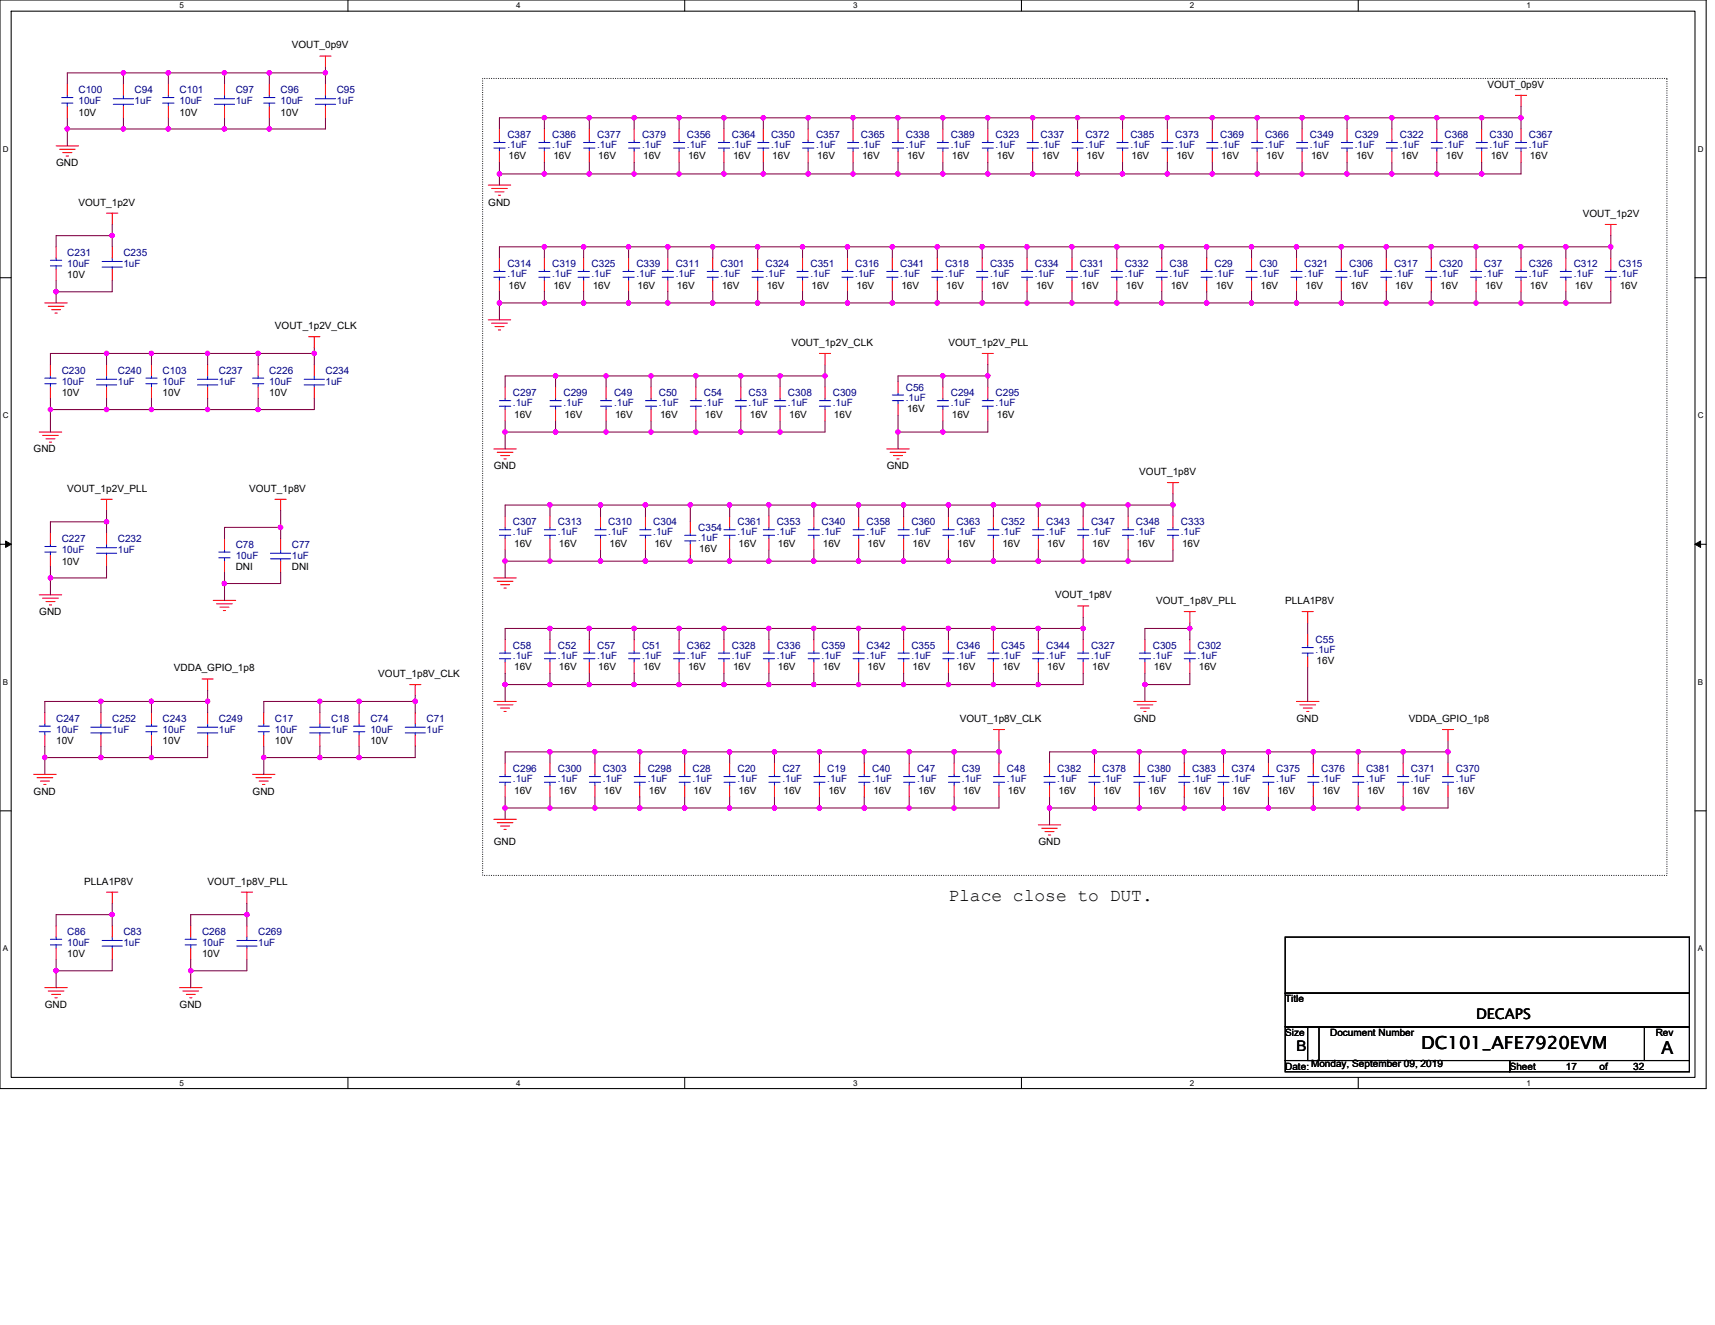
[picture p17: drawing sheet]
<svg xmlns="http://www.w3.org/2000/svg" width="279mm" height="216mm" viewBox="0 0 279 216" stroke-linecap="round" stroke-linejoin="round" font-family="sans-serif">
<defs><g id="words">
<g font-size="2.9">
<text x="154.5" y="146.8">Place close to DUT.</text>
<text x="231.5" y="171">DC101_AFE7920EVM</text>
<text x="270.7" y="171.8">A</text>
</g>
<g font-size="2.4">
<text x="240.5" y="166.1">DECAPS</text>
<text x="211.2" y="171.3">B</text>
</g>
<g font-size="1.6">
<text x="47.5" y="7.9">VOUT_0p9V</text>
<text x="242.3" y="14.3">VOUT_0p9V</text>
<text x="12.8" y="18.8">10V</text>
<text x="29.3" y="18.8">10V</text>
<text x="45.7" y="18.8">10V</text>
<text x="9.1" y="27.1">GND</text>
<text x="82.8" y="26">16V</text>
<text x="90.1" y="26">16V</text>
<text x="97.5" y="26">16V</text>
<text x="104.8" y="26">16V</text>
<text x="112.1" y="26">16V</text>
<text x="119.4" y="26">16V</text>
<text x="125.8" y="26">16V</text>
<text x="133.1" y="26">16V</text>
<text x="140.4" y="26">16V</text>
<text x="147.8" y="26">16V</text>
<text x="155.1" y="26">16V</text>
<text x="162.4" y="26">16V</text>
<text x="169.7" y="26">16V</text>
<text x="177" y="26">16V</text>
<text x="184.3" y="26">16V</text>
<text x="191.6" y="26">16V</text>
<text x="199" y="26">16V</text>
<text x="206.3" y="26">16V</text>
<text x="213.6" y="26">16V</text>
<text x="220.9" y="26">16V</text>
<text x="228.2" y="26">16V</text>
<text x="235.5" y="26">16V</text>
<text x="242.9" y="26">16V</text>
<text x="249.3" y="26">16V</text>
<text x="12.8" y="33.5">VOUT_1p2V</text>
<text x="79.5" y="33.5">GND</text>
<text x="257.9" y="35.3">VOUT_1p2V</text>
<text x="11" y="45.4">10V</text>
<text x="82.8" y="47">16V</text>
<text x="90.1" y="47">16V</text>
<text x="96.6" y="47">16V</text>
<text x="103.9" y="47">16V</text>
<text x="110.3" y="47">16V</text>
<text x="117.6" y="47">16V</text>
<text x="124.9" y="47">16V</text>
<text x="132.2" y="47">16V</text>
<text x="139.5" y="47">16V</text>
<text x="146.9" y="47">16V</text>
<text x="154.2" y="47">16V</text>
<text x="161.5" y="47">16V</text>
<text x="168.8" y="47">16V</text>
<text x="176.1" y="47">16V</text>
<text x="183.4" y="47">16V</text>
<text x="190.7" y="47">16V</text>
<text x="198.1" y="47">16V</text>
<text x="205.4" y="47">16V</text>
<text x="212.7" y="47">16V</text>
<text x="220" y="47">16V</text>
<text x="227.3" y="47">16V</text>
<text x="234.6" y="47">16V</text>
<text x="241.9" y="47">16V</text>
<text x="249.3" y="47">16V</text>
<text x="256.6" y="47">16V</text>
<text x="263.9" y="47">16V</text>
<text x="44.8" y="53.6">VOUT_1p2V_CLK</text>
<text x="128.9" y="56.3">VOUT_1p2V_CLK</text>
<text x="154.5" y="56.3">VOUT_1p2V_PLL</text>
<text x="10.1" y="64.6">10V</text>
<text x="26.5" y="64.6">10V</text>
<text x="43.9" y="64.6">10V</text>
<text x="83.8" y="68.1">16V</text>
<text x="92" y="68.1">16V</text>
<text x="100.2" y="68.1">16V</text>
<text x="107.5" y="68.1">16V</text>
<text x="114.9" y="68.1">16V</text>
<text x="122.2" y="68.1">16V</text>
<text x="128.6" y="68.1">16V</text>
<text x="135.9" y="68.1">16V</text>
<text x="147.8" y="67.1">16V</text>
<text x="155.1" y="68.1">16V</text>
<text x="162.4" y="68.1">16V</text>
<text x="5.5" y="73.7">GND</text>
<text x="80.5" y="76.5">GND</text>
<text x="144.5" y="76.5">GND</text>
<text x="185.6" y="77.4">VOUT_1p8V</text>
<text x="11" y="80.1">VOUT_1p2V_PLL</text>
<text x="40.6" y="80.1">VOUT_1p8V</text>
<text x="83.8" y="89.1">16V</text>
<text x="91.1" y="89.1">16V</text>
<text x="99.3" y="89.1">16V</text>
<text x="106.6" y="89.1">16V</text>
<text x="113.9" y="90">16V</text>
<text x="120.3" y="89.1">16V</text>
<text x="126.7" y="89.1">16V</text>
<text x="134" y="89.1">16V</text>
<text x="141.4" y="89.1">16V</text>
<text x="148.7" y="89.1">16V</text>
<text x="156" y="89.1">16V</text>
<text x="163.3" y="89.1">16V</text>
<text x="170.6" y="89.1">16V</text>
<text x="177.9" y="89.1">16V</text>
<text x="185.3" y="89.1">16V</text>
<text x="192.6" y="89.1">16V</text>
<text x="10.1" y="92">10V</text>
<text x="38.4" y="92.9">DNI</text>
<text x="47.5" y="92.9">DNI</text>
<text x="6.4" y="100.2">GND</text>
<text x="171.9" y="97.5">VOUT_1p8V</text>
<text x="188.4" y="98.4">VOUT_1p8V_PLL</text>
<text x="209.4" y="98.4">PLLA1P8V</text>
<text x="28.3" y="109.4">VDDA_GPIO_1p8</text>
<text x="61.6" y="110.3">VOUT_1p8V_CLK</text>
<text x="83.8" y="109.2">16V</text>
<text x="91.1" y="109.2">16V</text>
<text x="97.5" y="109.2">16V</text>
<text x="104.8" y="109.2">16V</text>
<text x="112.1" y="109.2">16V</text>
<text x="119.4" y="109.2">16V</text>
<text x="126.7" y="109.2">16V</text>
<text x="134" y="109.2">16V</text>
<text x="141.4" y="109.2">16V</text>
<text x="148.7" y="109.2">16V</text>
<text x="156" y="109.2">16V</text>
<text x="163.3" y="109.2">16V</text>
<text x="170.6" y="109.2">16V</text>
<text x="177.9" y="109.2">16V</text>
<text x="188" y="109.2">16V</text>
<text x="195.3" y="109.2">16V</text>
<text x="214.5" y="108.3">16V</text>
<text x="156.4" y="117.6">VOUT_1p8V_CLK</text>
<text x="184.7" y="117.6">GND</text>
<text x="211.2" y="117.6">GND</text>
<text x="229.5" y="117.6">VDDA_GPIO_1p8</text>
<text x="9.1" y="121.3">10V</text>
<text x="26.5" y="121.3">10V</text>
<text x="44.8" y="121.3">10V</text>
<text x="60.3" y="121.3">10V</text>
<text x="5.5" y="129.5">GND</text>
<text x="41.1" y="129.5">GND</text>
<text x="83.8" y="129.3">16V</text>
<text x="91.1" y="129.3">16V</text>
<text x="98.4" y="129.3">16V</text>
<text x="105.7" y="129.3">16V</text>
<text x="113" y="129.3">16V</text>
<text x="120.3" y="129.3">16V</text>
<text x="127.6" y="129.3">16V</text>
<text x="135" y="129.3">16V</text>
<text x="142.3" y="129.3">16V</text>
<text x="149.6" y="129.3">16V</text>
<text x="156.9" y="129.3">16V</text>
<text x="164.2" y="129.3">16V</text>
<text x="172.4" y="129.3">16V</text>
<text x="179.8" y="129.3">16V</text>
<text x="187.1" y="129.3">16V</text>
<text x="194.4" y="129.3">16V</text>
<text x="200.8" y="129.3">16V</text>
<text x="208.1" y="129.3">16V</text>
<text x="215.4" y="129.3">16V</text>
<text x="222.7" y="129.3">16V</text>
<text x="230.1" y="129.3">16V</text>
<text x="237.4" y="129.3">16V</text>
<text x="80.5" y="137.7">GND</text>
<text x="169.2" y="137.7">GND</text>
<text x="13.7" y="144.1">PLLA1P8V</text>
<text x="33.8" y="144.1">VOUT_1p8V_PLL</text>
<text x="11" y="156">10V</text>
<text x="32.9" y="156">10V</text>
<text x="7.3" y="164.2">GND</text>
<text x="29.3" y="164.2">GND</text>
<text x="209.4" y="163.3">Title</text>
<text x="209.4" y="168.8">Size</text>
<text x="216.7" y="168.8">Document Number</text>
<text x="269.7" y="168.8">Rev</text>
<text x="209.4" y="174.3">Date: Monday, September 09, 2019</text>
<text x="246" y="174.3">Sheet</text>
<text x="255.1" y="174.3">17</text>
<text x="260.6" y="174.3">of</text>
<text x="266.1" y="174.3">32</text>
</g>
<g font-size="1.6" fill="#000080">
<text x="12.8" y="15.2">C100</text>
<text x="12.8" y="17">10uF</text>
<text x="21.9" y="15.2">C94</text>
<text x="21.9" y="17">1uF</text>
<text x="29.3" y="15.2">C101</text>
<text x="29.3" y="17">10uF</text>
<text x="38.4" y="15.2">C97</text>
<text x="38.4" y="17">1uF</text>
<text x="45.7" y="15.2">C96</text>
<text x="45.7" y="17">10uF</text>
<text x="54.9" y="15.2">C95</text>
<text x="54.9" y="17">1uF</text>
<text x="82.7" y="22.5">C387</text>
<text x="90" y="22.5">C386</text>
<text x="97.3" y="22.5">C377</text>
<text x="104.6" y="22.5">C379</text>
<text x="111.9" y="22.5">C356</text>
<text x="119.2" y="22.5">C364</text>
<text x="125.6" y="22.5">C350</text>
<text x="132.9" y="22.5">C357</text>
<text x="140.3" y="22.5">C365</text>
<text x="147.6" y="22.5">C338</text>
<text x="154.9" y="22.5">C389</text>
<text x="162.2" y="22.5">C323</text>
<text x="169.5" y="22.5">C337</text>
<text x="176.8" y="22.5">C372</text>
<text x="184.1" y="22.5">C385</text>
<text x="191.5" y="22.5">C373</text>
<text x="198.8" y="22.5">C369</text>
<text x="206.1" y="22.5">C366</text>
<text x="213.4" y="22.5">C349</text>
<text x="220.7" y="22.5">C329</text>
<text x="228" y="22.5">C322</text>
<text x="235.4" y="22.5">C368</text>
<text x="242.7" y="22.5">C330</text>
<text x="249.1" y="22.5">C367</text>
<text x="82.7" y="24.2">.1uF</text>
<text x="90" y="24.2">.1uF</text>
<text x="97.3" y="24.2">.1uF</text>
<text x="104.6" y="24.2">.1uF</text>
<text x="111.9" y="24.2">.1uF</text>
<text x="119.2" y="24.2">.1uF</text>
<text x="125.6" y="24.2">.1uF</text>
<text x="132.9" y="24.2">.1uF</text>
<text x="140.3" y="24.2">.1uF</text>
<text x="147.6" y="24.2">.1uF</text>
<text x="154.9" y="24.2">.1uF</text>
<text x="162.2" y="24.2">.1uF</text>
<text x="169.5" y="24.2">.1uF</text>
<text x="176.8" y="24.2">.1uF</text>
<text x="184.1" y="24.2">.1uF</text>
<text x="191.5" y="24.2">.1uF</text>
<text x="198.8" y="24.2">.1uF</text>
<text x="206.1" y="24.2">.1uF</text>
<text x="213.4" y="24.2">.1uF</text>
<text x="220.7" y="24.2">.1uF</text>
<text x="228" y="24.2">.1uF</text>
<text x="235.4" y="24.2">.1uF</text>
<text x="242.7" y="24.2">.1uF</text>
<text x="249.1" y="24.2">.1uF</text>
<text x="11" y="41.7">C231</text>
<text x="20.1" y="41.7">C235</text>
<text x="11" y="43.5">10uF</text>
<text x="20.1" y="43.5">1uF</text>
<text x="82.7" y="43.5">C314</text>
<text x="82.7" y="45.2">.1uF</text>
<text x="90" y="43.5">C319</text>
<text x="90" y="45.2">.1uF</text>
<text x="96.4" y="43.5">C325</text>
<text x="96.4" y="45.2">.1uF</text>
<text x="103.7" y="43.5">C339</text>
<text x="103.7" y="45.2">.1uF</text>
<text x="110.1" y="43.5">C311</text>
<text x="110.1" y="45.2">.1uF</text>
<text x="117.4" y="43.5">C301</text>
<text x="117.4" y="45.2">.1uF</text>
<text x="124.7" y="43.5">C324</text>
<text x="124.7" y="45.2">.1uF</text>
<text x="132" y="43.5">C351</text>
<text x="132" y="45.2">.1uF</text>
<text x="139.3" y="43.5">C316</text>
<text x="139.3" y="45.2">.1uF</text>
<text x="146.7" y="43.5">C341</text>
<text x="146.7" y="45.2">.1uF</text>
<text x="154" y="43.5">C318</text>
<text x="154" y="45.2">.1uF</text>
<text x="161.3" y="43.5">C335</text>
<text x="161.3" y="45.2">.1uF</text>
<text x="168.6" y="43.5">C334</text>
<text x="168.6" y="45.2">.1uF</text>
<text x="175.9" y="43.5">C331</text>
<text x="175.9" y="45.2">.1uF</text>
<text x="183.2" y="43.5">C332</text>
<text x="183.2" y="45.2">.1uF</text>
<text x="190.5" y="43.5">C38</text>
<text x="190.5" y="45.2">.1uF</text>
<text x="197.9" y="43.5">C29</text>
<text x="197.9" y="45.2">.1uF</text>
<text x="205.2" y="43.5">C30</text>
<text x="205.2" y="45.2">.1uF</text>
<text x="212.5" y="43.5">C321</text>
<text x="212.5" y="45.2">.1uF</text>
<text x="219.8" y="43.5">C306</text>
<text x="219.8" y="45.2">.1uF</text>
<text x="227.1" y="43.5">C317</text>
<text x="227.1" y="45.2">.1uF</text>
<text x="234.4" y="43.5">C320</text>
<text x="234.4" y="45.2">.1uF</text>
<text x="241.8" y="43.5">C37</text>
<text x="241.8" y="45.2">.1uF</text>
<text x="249.1" y="43.5">C326</text>
<text x="249.1" y="45.2">.1uF</text>
<text x="256.4" y="43.5">C312</text>
<text x="256.4" y="45.2">.1uF</text>
<text x="263.7" y="43.5">C315</text>
<text x="263.7" y="45.2">.1uF</text>
<text x="10.1" y="60.9">C230</text>
<text x="10.1" y="62.7">10uF</text>
<text x="19.2" y="60.9">C240</text>
<text x="19.2" y="62.7">1uF</text>
<text x="26.5" y="60.9">C103</text>
<text x="26.5" y="62.7">10uF</text>
<text x="35.6" y="60.9">C237</text>
<text x="35.6" y="62.7">1uF</text>
<text x="43.9" y="60.9">C226</text>
<text x="43.9" y="62.7">10uF</text>
<text x="53" y="60.9">C234</text>
<text x="53" y="62.7">1uF</text>
<text x="83.6" y="64.6">C297</text>
<text x="91.8" y="64.6">C299</text>
<text x="100" y="64.6">C49</text>
<text x="107.3" y="64.6">C50</text>
<text x="114.7" y="64.6">C54</text>
<text x="122" y="64.6">C53</text>
<text x="128.4" y="64.6">C308</text>
<text x="135.7" y="64.6">C309</text>
<text x="147.6" y="63.6">C56</text>
<text x="147.6" y="65.3">.1uF</text>
<text x="154.9" y="64.6">C294</text>
<text x="162.2" y="64.6">C295</text>
<text x="83.6" y="66.2">.1uF</text>
<text x="91.8" y="66.2">.1uF</text>
<text x="100" y="66.2">.1uF</text>
<text x="107.3" y="66.2">.1uF</text>
<text x="114.7" y="66.2">.1uF</text>
<text x="122" y="66.2">.1uF</text>
<text x="128.4" y="66.2">.1uF</text>
<text x="135.7" y="66.2">.1uF</text>
<text x="154.9" y="66.2">.1uF</text>
<text x="162.2" y="66.2">.1uF</text>
<text x="10.1" y="88.3">C227</text>
<text x="19.2" y="88.3">C232</text>
<text x="38.4" y="89.3">C78</text>
<text x="47.5" y="89.3">C77</text>
<text x="83.6" y="85.6">C307</text>
<text x="83.6" y="87.2">.1uF</text>
<text x="90.9" y="85.6">C313</text>
<text x="90.9" y="87.2">.1uF</text>
<text x="99.1" y="85.6">C310</text>
<text x="99.1" y="87.2">.1uF</text>
<text x="106.4" y="85.6">C304</text>
<text x="106.4" y="87.2">.1uF</text>
<text x="113.7" y="86.5">C354</text>
<text x="113.7" y="88.2">.1uF</text>
<text x="120.1" y="85.6">C361</text>
<text x="120.1" y="87.2">.1uF</text>
<text x="126.5" y="85.6">C353</text>
<text x="126.5" y="87.2">.1uF</text>
<text x="133.9" y="85.6">C340</text>
<text x="133.9" y="87.2">.1uF</text>
<text x="141.2" y="85.6">C358</text>
<text x="141.2" y="87.2">.1uF</text>
<text x="148.5" y="85.6">C360</text>
<text x="148.5" y="87.2">.1uF</text>
<text x="155.8" y="85.6">C363</text>
<text x="155.8" y="87.2">.1uF</text>
<text x="163.1" y="85.6">C352</text>
<text x="163.1" y="87.2">.1uF</text>
<text x="170.4" y="85.6">C343</text>
<text x="170.4" y="87.2">.1uF</text>
<text x="177.8" y="85.6">C347</text>
<text x="177.8" y="87.2">.1uF</text>
<text x="185.1" y="85.6">C348</text>
<text x="185.1" y="87.2">.1uF</text>
<text x="192.4" y="85.6">C333</text>
<text x="192.4" y="87.2">.1uF</text>
<text x="10.1" y="90.2">10uF</text>
<text x="19.2" y="90.2">1uF</text>
<text x="38.4" y="91.1">10uF</text>
<text x="47.5" y="91.1">1uF</text>
<text x="83.6" y="105.7">C58</text>
<text x="83.6" y="107.4">.1uF</text>
<text x="90.9" y="105.7">C52</text>
<text x="90.9" y="107.4">.1uF</text>
<text x="97.3" y="105.7">C57</text>
<text x="97.3" y="107.4">.1uF</text>
<text x="104.6" y="105.7">C51</text>
<text x="104.6" y="107.4">.1uF</text>
<text x="111.9" y="105.7">C362</text>
<text x="111.9" y="107.4">.1uF</text>
<text x="119.2" y="105.7">C328</text>
<text x="119.2" y="107.4">.1uF</text>
<text x="126.5" y="105.7">C336</text>
<text x="126.5" y="107.4">.1uF</text>
<text x="133.9" y="105.7">C359</text>
<text x="133.9" y="107.4">.1uF</text>
<text x="141.2" y="105.7">C342</text>
<text x="141.2" y="107.4">.1uF</text>
<text x="148.5" y="105.7">C355</text>
<text x="148.5" y="107.4">.1uF</text>
<text x="155.8" y="105.7">C346</text>
<text x="155.8" y="107.4">.1uF</text>
<text x="163.1" y="105.7">C345</text>
<text x="163.1" y="107.4">.1uF</text>
<text x="170.4" y="105.7">C344</text>
<text x="170.4" y="107.4">.1uF</text>
<text x="177.8" y="105.7">C327</text>
<text x="177.8" y="107.4">.1uF</text>
<text x="187.8" y="105.7">C305</text>
<text x="187.8" y="107.4">.1uF</text>
<text x="195.1" y="105.7">C302</text>
<text x="195.1" y="107.4">.1uF</text>
<text x="214.3" y="104.8">C55</text>
<text x="214.3" y="106.4">.1uF</text>
<text x="9.1" y="117.6">C247</text>
<text x="9.1" y="119.4">10uF</text>
<text x="18.3" y="117.6">C252</text>
<text x="18.3" y="119.4">1uF</text>
<text x="26.5" y="117.6">C243</text>
<text x="26.5" y="119.4">10uF</text>
<text x="35.6" y="117.6">C249</text>
<text x="35.6" y="119.4">1uF</text>
<text x="44.8" y="117.6">C17</text>
<text x="44.8" y="119.4">10uF</text>
<text x="53.9" y="117.6">C18</text>
<text x="53.9" y="119.4">1uF</text>
<text x="60.3" y="117.6">C74</text>
<text x="60.3" y="119.4">10uF</text>
<text x="69.5" y="117.6">C71</text>
<text x="69.5" y="119.4">1uF</text>
<text x="83.6" y="125.8">C296</text>
<text x="90.9" y="125.8">C300</text>
<text x="98.2" y="125.8">C303</text>
<text x="105.5" y="125.8">C298</text>
<text x="112.8" y="125.8">C28</text>
<text x="120.1" y="125.8">C20</text>
<text x="127.5" y="125.8">C27</text>
<text x="134.8" y="125.8">C19</text>
<text x="142.1" y="125.8">C40</text>
<text x="149.4" y="125.8">C47</text>
<text x="156.7" y="125.8">C39</text>
<text x="164" y="125.8">C48</text>
<text x="172.3" y="125.8">C382</text>
<text x="179.6" y="125.8">C378</text>
<text x="186.9" y="125.8">C380</text>
<text x="194.2" y="125.8">C383</text>
<text x="200.6" y="125.8">C374</text>
<text x="207.9" y="125.8">C375</text>
<text x="215.2" y="125.8">C376</text>
<text x="222.5" y="125.8">C381</text>
<text x="229.9" y="125.8">C371</text>
<text x="237.2" y="125.8">C370</text>
<text x="83.6" y="127.5">.1uF</text>
<text x="90.9" y="127.5">.1uF</text>
<text x="98.2" y="127.5">.1uF</text>
<text x="105.5" y="127.5">.1uF</text>
<text x="112.8" y="127.5">.1uF</text>
<text x="120.1" y="127.5">.1uF</text>
<text x="127.5" y="127.5">.1uF</text>
<text x="134.8" y="127.5">.1uF</text>
<text x="142.1" y="127.5">.1uF</text>
<text x="149.4" y="127.5">.1uF</text>
<text x="156.7" y="127.5">.1uF</text>
<text x="164" y="127.5">.1uF</text>
<text x="172.3" y="127.5">.1uF</text>
<text x="179.6" y="127.5">.1uF</text>
<text x="186.9" y="127.5">.1uF</text>
<text x="194.2" y="127.5">.1uF</text>
<text x="200.6" y="127.5">.1uF</text>
<text x="207.9" y="127.5">.1uF</text>
<text x="215.2" y="127.5">.1uF</text>
<text x="222.5" y="127.5">.1uF</text>
<text x="229.9" y="127.5">.1uF</text>
<text x="237.2" y="127.5">.1uF</text>
<text x="11" y="152.4">C86</text>
<text x="11" y="154.2">10uF</text>
<text x="20.1" y="152.4">C83</text>
<text x="20.1" y="154.2">1uF</text>
<text x="32.9" y="152.4">C268</text>
<text x="32.9" y="154.2">10uF</text>
<text x="42.1" y="152.4">C269</text>
<text x="42.1" y="154.2">1uF</text>
</g>
<g font-size="1.3">
<text x="29.3" y="1.4">5</text>
<text x="84.1" y="1.4">4</text>
<text x="139" y="1.4">3</text>
<text x="193.8" y="1.4">2</text>
<text x="248.7" y="1.4">1</text>
<text x=".5" y="24.7">D</text>
<text x="276.6" y="24.7">D</text>
<text x=".5" y="68.2">C</text>
<text x="276.6" y="68.2">C</text>
<text x=".5" y="111.6">B</text>
<text x="276.6" y="111.6">B</text>
<text x=".5" y="155">A</text>
<text x="276.6" y="155">A</text>
<text x="29.3" y="176.9">5</text>
<text x="84.1" y="176.9">4</text>
<text x="139" y="176.9">3</text>
<text x="193.8" y="176.9">2</text>
<text x="248.7" y="176.9">1</text>
</g>
</g></defs>
<path d="M0 0h278v177.4h-278zM1.8 1.8h274.3v173.8h-274.3z" fill="none" stroke="#000" stroke-width=".17"/>
<g fill="#fff">
<path d="M29.3 .2h.7v1.5h-.7z"/>
<path d="M29.3 175.7h.7v1.5h-.7z"/>
</g>
<path d="M56.7 0v1.8M56.7 175.6v1.8" fill="none" stroke="#000" stroke-width=".17"/>
<g fill="#fff">
<path d="M84.1 .2h.7v1.5h-.7z"/>
<path d="M84.1 175.7h.7v1.5h-.7z"/>
</g>
<path d="M111.5 0v1.8M111.5 175.6v1.8" fill="none" stroke="#000" stroke-width=".17"/>
<g fill="#fff">
<path d="M139 .2h.7v1.5h-.7z"/>
<path d="M139 175.7h.7v1.5h-.7z"/>
</g>
<path d="M166.4 0v1.8M166.4 175.6v1.8" fill="none" stroke="#000" stroke-width=".17"/>
<g fill="#fff">
<path d="M193.8 .2h.8v1.5h-.8z"/>
<path d="M193.8 175.7h.8v1.5h-.8z"/>
</g>
<path d="M221.3 0v1.8M221.3 175.6v1.8" fill="none" stroke="#000" stroke-width=".17"/>
<g fill="#fff">
<path d="M248.7 .2h.7v1.5h-.7z"/>
<path d="M248.7 175.7h.7v1.5h-.7z"/>
<path d="M.5 23.5h.9v1.5h-.9z"/>
<path d="M276.6 23.5h1v1.5h-1z"/>
<path d="M.5 67h.9v1.4h-.9z"/>
<path d="M276.6 67h1v1.4h-1z"/>
</g>
<path d="M0 45.3h1.8M276.1 45.3h1.9" fill="none" stroke="#000" stroke-width=".17"/>
<g fill="#fff">
<path d="M.5 110.4h.8v1.5h-.8z"/>
<path d="M276.6 110.4h.9v1.5h-.9z"/>
</g>
<path d="M0 88.7h1.8M276.1 88.7h1.9" fill="none" stroke="#000" stroke-width=".17"/>
<path d="M.9 88.2l.9 .5-.9 .5zM276.1 88.7l1-.5v1z" fill="#000" stroke="#000" stroke-width=".16"/>
<g fill="#fff">
<path d="M.5 153.8h.8v1.5h-.8z"/>
<path d="M276.6 153.8h.9v1.5h-.9z"/>
</g>
<path d="M0 132.1h1.8M276.1 132.1h1.9M209.4 152.7h65.8v9.1h-65.8zM209.4 161.8h65.8v5.5h-65.8zM209.4 167.3h5.5v5.5h-5.5zM209.4 172.8h36.6v1.8h-36.6zM213 167.3h54.9v5.5h-54.9zM246 172.8h29.2v1.8h-29.2zM267.9 167.3h7.3v5.5h-7.3z" fill="none" stroke="#000" stroke-width=".17"/>
<path d="M78.6 12.8h193v129.8h-193z" fill="none" stroke="#000" stroke-width=".17" stroke-dasharray="0 .3"/>
<g fill="none" stroke="#f00" stroke-width=".17">
<path d="M11 13.7v1.8M11 17.4v1.8M20.1 17.4v1.8M20.1 13.7v1.8M27.4 13.7v1.8M27.4 17.4v1.8M36.6 17.4v1.8M36.6 13.7v1.8M43.9 13.7v1.8M43.9 17.4v1.8M52.1 9.1h1.8M53 9.1v1.9"/>
<path d="M53 17.4v1.8M53 13.7v1.8M246.9 15.5h1.8M247.8 15.5v1.9M9.1 23.8h3.7M9.7 24.3h2.5M10.2 24.9h1.5M10.8 25.4h.4M17.4 34.7h1.8M18.3 34.7v1.9M79.5 30.2h3.7M80.1 30.7h2.6"/>
<path d="M80.6 31.3h1.5M81.2 31.8h.4M81.4 21v1.9M81.4 24.7v1.8M88.7 21v1.9M88.7 24.7v1.8M96 21v1.9M96 24.7v1.8M103.3 21v1.9M103.3 24.7v1.8M110.6 21v1.9M110.6 24.7v1.8"/>
<path d="M117.9 21v1.9M117.9 24.7v1.8M124.4 21v1.9M124.4 24.7v1.8M131.7 21v1.9M131.7 24.7v1.8M139 21v1.9M139 24.7v1.8M146.3 21v1.9M146.3 24.7v1.8M153.6 21v1.9M153.6 24.7v1.8"/>
<path d="M160.9 21v1.9M160.9 24.7v1.8M168.2 21v1.9M168.2 24.7v1.8M175.6 21v1.9M175.6 24.7v1.8M182.9 21v1.9M182.9 24.7v1.8M190.2 21v1.9M190.2 24.7v1.8M197.5 21v1.9M197.5 24.7v1.8"/>
<path d="M204.8 21v1.9M204.8 24.7v1.8M212.1 21v1.9M212.1 24.7v1.8M219.5 21v1.9M219.5 24.7v1.8M226.8 21v1.9M226.8 24.7v1.8M234.1 21v1.9M234.1 24.7v1.8M241.4 21v1.9M241.4 24.7v1.8"/>
<path d="M247.8 21v1.9M247.8 24.7v1.8M261.5 36.6h1.8M262.4 36.6v1.8M7.3 49.4h3.7M7.9 49.9h2.5M8.2 59.4v1.9M8.4 50.5h1.5M9 51h.3M9.1 40.2v1.9M9.1 43.9v1.8M17.4 59.4v1.9"/>
<path d="M18.3 43.9v1.8M18.3 40.2v1.9M24.7 59.4v1.9M33.8 59.4v1.9M42.1 59.4v1.9M50.3 54.9h1.8M51.2 54.9v1.8M51.2 59.4v1.9M79.5 52.1h3.7M80.1 52.7h2.6M80.6 53.2h1.5M81.2 53.8h.4"/>
<path d="M81.4 42.1v1.8M81.4 45.7v1.8M88.7 42.1v1.8M88.7 45.7v1.8M95.1 42.1v1.8M95.1 45.7v1.8M102.4 42.1v1.8M102.4 45.7v1.8M108.8 42.1v1.8M108.8 45.7v1.8M116.1 42.1v1.8M116.1 45.7v1.8"/>
<path d="M123.4 42.1v1.8M123.4 45.7v1.8M130.7 42.1v1.8M130.7 45.7v1.8M133.5 57.6h1.8M134.4 57.6v1.8M138.1 42.1v1.8M138.1 45.7v1.8M145.4 42.1v1.8M145.4 45.7v1.8M152.7 42.1v1.8M152.7 45.7v1.8"/>
<path d="M160 57.6h1.8M160 42.1v1.8M160 45.7v1.8M160.9 57.6v1.8M167.3 42.1v1.8M167.3 45.7v1.8M174.6 42.1v1.8M174.6 45.7v1.8M181.9 42.1v1.8M181.9 45.7v1.8M189.3 42.1v1.8M189.3 45.7v1.8"/>
<path d="M196.6 42.1v1.8M196.6 45.7v1.8M203.9 42.1v1.8M203.9 45.7v1.8M211.2 42.1v1.8M211.2 45.7v1.8M218.5 42.1v1.8M218.5 45.7v1.8M225.8 42.1v1.8M225.8 45.7v1.8M233.2 42.1v1.8M233.2 45.7v1.8"/>
<path d="M240.5 42.1v1.8M240.5 45.7v1.8M247.8 42.1v1.8M247.8 45.7v1.8M255.1 42.1v1.8M255.1 45.7v1.8M262.4 42.1v1.8M262.4 45.7v1.8M6.4 70.4h3.7M6.9 71h2.6M7.5 71.5h1.5M8 72.1h.4"/>
<path d="M8.2 63.1v1.8M17.4 63.1v1.8M24.7 63.1v1.8M33.8 63.1v1.8M42.1 63.1v1.8M51.2 63.1v1.8M80.5 73.2h3.6M81 73.7h2.6M81.6 74.2h1.4M82.1 74.8h.4M82.3 63.1v1.8M82.3 66.7v1.9"/>
<path d="M90.5 63.1v1.8M90.5 66.7v1.9M98.7 63.1v1.8M98.7 66.7v1.9M106.1 63.1v1.8M106.1 66.7v1.9M113.4 63.1v1.8M113.4 66.7v1.9M120.7 63.1v1.8M120.7 66.7v1.9M127.1 63.1v1.8M127.1 66.7v1.9"/>
<path d="M134.4 63.1v1.8M134.4 66.7v1.9M144.5 73.2h3.6M145 73.7h2.6M145.6 74.2h1.4M146.1 74.8h.4M146.3 62.2v1.8M146.3 65.8v1.8M153.6 63.1v1.8M153.6 66.7v1.9M160.9 63.1v1.8M160.9 66.7v1.9"/>
<path d="M190.2 78.6h1.8M191.1 78.6v1.9M6.4 96.9h3.7M6.9 97.5h2.6M7.5 98h1.5M8 98.6h.4M8.2 86.9v1.8M8.2 90.5v1.9M16.4 81.4h1.9M17.4 81.4v1.8M17.4 90.5v1.9M17.4 86.9v1.8"/>
<path d="M34.7 97.8h3.7M35.3 98.4h2.5M35.8 98.9h1.5M36.4 99.5h.3M36.6 87.8v1.8M36.6 91.4v1.9M44.8 81.4h1.8M45.7 81.4v1.8M45.7 91.4v1.9M45.7 87.8v1.8M80.5 94.2h3.6M81 94.7h2.6"/>
<path d="M81.6 95.3h1.4M82.1 95.8h.4M82.3 84.1v1.8M82.3 87.8v1.8M89.6 84.1v1.8M89.6 87.8v1.8M97.8 84.1v1.8M97.8 87.8v1.8M105.2 84.1v1.8M105.2 87.8v1.8M112.5 85v1.9M112.5 88.7v1.8"/>
<path d="M118.9 84.1v1.8M118.9 87.8v1.8M125.3 84.1v1.8M125.3 87.8v1.8M132.6 84.1v1.8M132.6 87.8v1.8M139.9 84.1v1.8M139.9 87.8v1.8M147.2 84.1v1.8M147.2 87.8v1.8M154.5 84.1v1.8M154.5 87.8v1.8"/>
<path d="M161.8 84.1v1.8M161.8 87.8v1.8M169.2 84.1v1.8M169.2 87.8v1.8M175.6 98.7h1.8M176.5 98.7v1.9M176.5 84.1v1.8M176.5 87.8v1.8M183.8 84.1v1.8M183.8 87.8v1.8M191.1 84.1v1.8M191.1 87.8v1.8"/>
<path d="M192.9 99.7h1.9M193.8 99.7v1.8M212.1 99.7h1.9M213 99.7v1.8M7.3 116.1v1.8M7.3 119.8v1.8M16.4 119.8v1.8M16.4 116.1v1.8M24.7 116.1v1.8M24.7 119.8v1.8M32.9 110.6h1.8M33.8 110.6v1.9"/>
<path d="M33.8 119.8v1.8M33.8 116.1v1.8M43 116.1v1.8M43 119.8v1.8M52.1 119.8v1.8M52.1 116.1v1.8M58.5 116.1v1.8M58.5 119.8v1.8M66.7 111.5h1.9M67.6 111.5v1.9M67.6 119.8v1.8M67.6 116.1v1.8"/>
<path d="M80.5 114.3h3.6M81 114.9h2.6M81.6 115.4h1.4M82.1 115.9h.4M82.3 104.2v1.9M82.3 107.9v1.8M89.6 104.2v1.9M89.6 107.9v1.8M96 104.2v1.9M96 107.9v1.8M103.3 104.2v1.9M103.3 107.9v1.8"/>
<path d="M110.6 104.2v1.9M110.6 107.9v1.8M117.9 104.2v1.9M117.9 107.9v1.8M125.3 104.2v1.9M125.3 107.9v1.8M132.6 104.2v1.9M132.6 107.9v1.8M139.9 104.2v1.9M139.9 107.9v1.8M147.2 104.2v1.9M147.2 107.9v1.8"/>
<path d="M154.5 104.2v1.9M154.5 107.9v1.8M161.8 118.9h1.9M161.8 104.2v1.9M161.8 107.9v1.8M162.8 118.9v1.8M169.2 104.2v1.9M169.2 107.9v1.8M176.5 104.2v1.9M176.5 107.9v1.8M184.7 114.3h3.7M185.3 114.9h2.5"/>
<path d="M185.8 115.4h1.5M186.4 115.9h.3M186.5 104.2v1.9M186.5 107.9v1.8M193.8 104.2v1.9M193.8 107.9v1.8M211.2 114.3h3.7M211.8 114.9h2.5M212.3 115.4h1.5M212.9 115.9h.3M213 103.3v1.9M213 107v1.8"/>
<path d="M235 118.9h1.8M235.9 118.9v1.8M5.5 126.2h3.6M6 126.7h2.6M6.6 127.3h1.4M7.1 127.8h.4M41.1 126.2h3.7M41.7 126.7h2.5M42.2 127.3h1.5M42.8 127.8h.4M80.5 133.5h3.6M81 134h2.6"/>
<path d="M81.6 134.6h1.4M82.1 135.1h.4M82.3 124.4v1.8M82.3 128v1.8M89.6 124.4v1.8M89.6 128v1.8M96.9 124.4v1.8M96.9 128v1.8M104.2 124.4v1.8M104.2 128v1.8M111.5 124.4v1.8M111.5 128v1.8"/>
<path d="M118.9 124.4v1.8M118.9 128v1.8M126.2 124.4v1.8M126.2 128v1.8M133.5 124.4v1.8M133.5 128v1.8M140.8 124.4v1.8M140.8 128v1.8M148.1 124.4v1.8M148.1 128v1.8M155.4 124.4v1.8M155.4 128v1.8"/>
<path d="M162.8 124.4v1.8M162.8 128v1.8M169.2 134.4h3.6M169.7 135h2.6M170.2 135.5h1.5M170.8 136.1h.4M171 124.4v1.8M171 128v1.8M178.3 124.4v1.8M178.3 128v1.8M185.6 124.4v1.8M185.6 128v1.8"/>
<path d="M192.9 124.4v1.8M192.9 128v1.8M199.3 124.4v1.8M199.3 128v1.8M206.7 124.4v1.8M206.7 128v1.8M214 124.4v1.8M214 128v1.8M221.3 124.4v1.8M221.3 128v1.8M228.6 124.4v1.8M228.6 128v1.8"/>
<path d="M235.9 124.4v1.8M235.9 128v1.8M9.1 150.9v1.8M9.1 154.5v1.9M17.4 145.4h1.8M18.3 145.4v1.8M18.3 154.5v1.9M18.3 150.9v1.8M31.1 150.9v1.8M31.1 154.5v1.9M39.3 145.4h1.8M40.2 145.4v1.8"/>
<path d="M40.2 154.5v1.9M40.2 150.9v1.8M7.3 160.9h3.7M7.9 161.5h2.5M8.4 162h1.5M9 162.6h.3M29.3 160.9h3.6M29.8 161.5h2.6M30.4 162h1.4M30.9 162.6h.4"/>
</g>
<g fill="none" stroke="#00f" stroke-width=".17">
<path d="M10.1 15.9h1.8M10.1 16.8h1.8M11 15.5v.4M11 16.8v.6M18.5 16.1h3.3M18.5 17h3.3M20.1 17v.4M20.1 15.5v.6M26.5 15.9h1.8M26.5 16.8h1.8M27.4 15.5v.4M27.4 16.8v.6"/>
<path d="M34.9 16.1h3.3M34.9 17h3.3M36.6 17v.4M36.6 15.5v.6M43 15.9h1.8M43 16.8h1.8M43.9 15.5v.4M43.9 16.8v.6M51.4 16.1h3.3M51.4 17h3.3M53 17v.4M53 15.5v.6"/>
<path d="M80.5 23.2h1.8M80.5 24.1h1.8M81.4 22.9v.3M81.4 24.1v.6M87.8 23.2h1.8M87.8 24.1h1.8M88.7 22.9v.3M88.7 24.1v.6M95.1 23.2h1.8M95.1 24.1h1.8M96 22.9v.3M96 24.1v.6"/>
<path d="M102.4 23.2h1.8M102.4 24.1h1.8M103.3 22.9v.3M103.3 24.1v.6M109.7 23.2h1.8M109.7 24.1h1.8M110.6 22.9v.3M110.6 24.1v.6M117 23.2h1.9M117 24.1h1.9M117.9 22.9v.3M117.9 24.1v.6"/>
<path d="M123.4 23.2h1.9M123.4 24.1h1.9M124.4 22.9v.3M124.4 24.1v.6M130.7 23.2h1.9M130.7 24.1h1.9M131.7 22.9v.3M131.7 24.1v.6M138.1 23.2h1.8M138.1 24.1h1.8M139 22.9v.3M139 24.1v.6"/>
<path d="M145.4 23.2h1.8M145.4 24.1h1.8M146.3 22.9v.3M146.3 24.1v.6M152.7 23.2h1.8M152.7 24.1h1.8M153.6 22.9v.3M153.6 24.1v.6M160 23.2h1.8M160 24.1h1.8M160.9 22.9v.3M160.9 24.1v.6"/>
<path d="M167.3 23.2h1.9M167.3 24.1h1.9M168.2 22.9v.3M168.2 24.1v.6M174.6 23.2h1.9M174.6 24.1h1.9M175.6 22.9v.3M175.6 24.1v.6M181.9 23.2h1.9M181.9 24.1h1.9M182.9 22.9v.3M182.9 24.1v.6"/>
<path d="M189.3 23.2h1.8M189.3 24.1h1.8M190.2 22.9v.3M190.2 24.1v.6M196.6 23.2h1.8M196.6 24.1h1.8M197.5 22.9v.3M197.5 24.1v.6M203.9 23.2h1.8M203.9 24.1h1.8M204.8 22.9v.3M204.8 24.1v.6"/>
<path d="M211.2 23.2h1.8M211.2 24.1h1.8M212.1 22.9v.3M212.1 24.1v.6M218.5 23.2h1.9M218.5 24.1h1.9M219.5 22.9v.3M219.5 24.1v.6M225.8 23.2h1.9M225.8 24.1h1.9M226.8 22.9v.3M226.8 24.1v.6"/>
<path d="M233.2 23.2h1.8M233.2 24.1h1.8M234.1 22.9v.3M234.1 24.1v.6M240.5 23.2h1.8M240.5 24.1h1.8M241.4 22.9v.3M241.4 24.1v.6M246.9 23.2h1.8M246.9 24.1h1.8M247.8 22.9v.3M247.8 24.1v.6"/>
<path d="M8.2 42.4h1.9M8.2 43.3h1.9M9.1 42.1v.3M9.1 43.3v.6M16.6 42.6h3.3M16.6 43.5h3.3M18.3 43.5v.4M18.3 42.1v.5M80.5 44.2h1.8M80.5 45.2h1.8M81.4 43.9v.3M81.4 45.2v.5"/>
<path d="M87.8 44.2h1.8M87.8 45.2h1.8M88.7 43.9v.3M88.7 45.2v.5M94.2 44.2h1.8M94.2 45.2h1.8M95.1 43.9v.3M95.1 45.2v.5M101.5 44.2h1.8M101.5 45.2h1.8M102.4 43.9v.3M102.4 45.2v.5"/>
<path d="M107.9 44.2h1.8M107.9 45.2h1.8M108.8 43.9v.3M108.8 45.2v.5M115.2 44.2h1.8M115.2 45.2h1.8M116.1 43.9v.3M116.1 45.2v.5M122.5 44.2h1.9M122.5 45.2h1.9M123.4 43.9v.3M123.4 45.2v.5"/>
<path d="M129.8 44.2h1.9M129.8 45.2h1.9M130.7 43.9v.3M130.7 45.2v.5M137.2 44.2h1.8M137.2 45.2h1.8M138.1 43.9v.3M138.1 45.2v.5M144.5 44.2h1.8M144.5 45.2h1.8M145.4 43.9v.3M145.4 45.2v.5"/>
<path d="M151.8 44.2h1.8M151.8 45.2h1.8M152.7 43.9v.3M152.7 45.2v.5M159.1 44.2h1.8M159.1 45.2h1.8M160 43.9v.3M160 45.2v.5M166.4 44.2h1.8M166.4 45.2h1.8M167.3 43.9v.3M167.3 45.2v.5"/>
<path d="M173.7 44.2h1.9M173.7 45.2h1.9M174.6 43.9v.3M174.6 45.2v.5M181 44.2h1.9M181 45.2h1.9M181.9 43.9v.3M181.9 45.2v.5M188.4 44.2h1.8M188.4 45.2h1.8M189.3 43.9v.3M189.3 45.2v.5"/>
<path d="M195.7 44.2h1.8M195.7 45.2h1.8M196.6 43.9v.3M196.6 45.2v.5M203 44.2h1.8M203 45.2h1.8M203.9 43.9v.3M203.9 45.2v.5M210.3 44.2h1.8M210.3 45.2h1.8M211.2 43.9v.3M211.2 45.2v.5"/>
<path d="M217.6 44.2h1.9M217.6 45.2h1.9M218.5 43.9v.3M218.5 45.2v.5M224.9 44.2h1.9M224.9 45.2h1.9M225.8 43.9v.3M225.8 45.2v.5M232.2 44.2h1.9M232.2 45.2h1.9M233.2 43.9v.3M233.2 45.2v.5"/>
<path d="M239.6 44.2h1.8M239.6 45.2h1.8M240.5 43.9v.3M240.5 45.2v.5M246.9 44.2h1.8M246.9 45.2h1.8M247.8 43.9v.3M247.8 45.2v.5M254.2 44.2h1.8M254.2 45.2h1.8M255.1 43.9v.3M255.1 45.2v.5"/>
<path d="M261.5 44.2h1.8M261.5 45.2h1.8M262.4 43.9v.3M262.4 45.2v.5M7.3 61.6h1.8M7.3 62.5h1.8M8.2 61.3v.3M8.2 62.5v.6M15.7 61.8h3.3M15.7 62.7h3.3M17.4 62.7v.4M17.4 61.3v.5"/>
<path d="M23.8 61.6h1.8M23.8 62.5h1.8M24.7 61.3v.3M24.7 62.5v.6M32.2 61.8h3.3M32.2 62.7h3.3M33.8 62.7v.4M33.8 61.3v.5M41.1 61.6h1.9M41.1 62.5h1.9M42.1 61.3v.3M42.1 62.5v.6"/>
<path d="M49.6 61.8h3.3M49.6 62.7h3.3M51.2 62.7v.4M51.2 61.3v.5M81.4 65.3h1.8M81.4 66.2h1.8M82.3 64.9v.4M82.3 66.2v.5M89.6 65.3h1.8M89.6 66.2h1.8M90.5 64.9v.4M90.5 66.2v.5"/>
<path d="M97.8 65.3h1.9M97.8 66.2h1.9M98.7 64.9v.4M98.7 66.2v.5M105.2 65.3h1.8M105.2 66.2h1.8M106.1 64.9v.4M106.1 66.2v.5M112.5 65.3h1.8M112.5 66.2h1.8M113.4 64.9v.4M113.4 66.2v.5"/>
<path d="M119.8 65.3h1.8M119.8 66.2h1.8M120.7 64.9v.4M120.7 66.2v.5M126.2 65.3h1.8M126.2 66.2h1.8M127.1 64.9v.4M127.1 66.2v.5M133.5 65.3h1.8M133.5 66.2h1.8M134.4 64.9v.4M134.4 66.2v.5"/>
<path d="M145.4 64.4h1.8M145.4 65.3h1.8M146.3 64v.4M146.3 65.3v.5M152.7 65.3h1.8M152.7 66.2h1.8M153.6 64.9v.4M153.6 66.2v.5M160 65.3h1.8M160 66.2h1.8M160.9 64.9v.4M160.9 66.2v.5"/>
<path d="M7.3 89h1.8M7.3 90h1.8M8.2 88.7v.3M8.2 90v.5M15.7 89.2h3.3M15.7 90.1h3.3M17.4 90.1v.4M17.4 88.7v.5M35.6 90h1.9M35.6 90.9h1.9M36.6 89.6v.4M36.6 90.9v.5"/>
<path d="M44.1 90.1h3.2M44.1 91.1h3.2M45.7 91.1v.3M45.7 89.6v.5M81.4 86.3h1.8M81.4 87.2h1.8M82.3 85.9v.4M82.3 87.2v.6M88.7 86.3h1.8M88.7 87.2h1.8M89.6 85.9v.4M89.6 87.2v.6"/>
<path d="M96.9 86.3h1.8M96.9 87.2h1.8M97.8 85.9v.4M97.8 87.2v.6M104.2 86.3h1.9M104.2 87.2h1.9M105.2 85.9v.4M105.2 87.2v.6M111.5 87.2h1.9M111.5 88.1h1.9M112.5 86.9v.3M112.5 88.1v.6"/>
<path d="M117.9 86.3h1.9M117.9 87.2h1.9M118.9 85.9v.4M118.9 87.2v.6M124.4 86.3h1.8M124.4 87.2h1.8M125.3 85.9v.4M125.3 87.2v.6M131.7 86.3h1.8M131.7 87.2h1.8M132.6 85.9v.4M132.6 87.2v.6"/>
<path d="M139 86.3h1.8M139 87.2h1.8M139.9 85.9v.4M139.9 87.2v.6M146.3 86.3h1.8M146.3 87.2h1.8M147.2 85.9v.4M147.2 87.2v.6M153.6 86.3h1.8M153.6 87.2h1.8M154.5 85.9v.4M154.5 87.2v.6"/>
<path d="M160.9 86.3h1.9M160.9 87.2h1.9M161.8 85.9v.4M161.8 87.2v.6M168.2 86.3h1.9M168.2 87.2h1.9M169.2 85.9v.4M169.2 87.2v.6M175.6 86.3h1.8M175.6 87.2h1.8M176.5 85.9v.4M176.5 87.2v.6"/>
<path d="M182.9 86.3h1.8M182.9 87.2h1.8M183.8 85.9v.4M183.8 87.2v.6M190.2 86.3h1.8M190.2 87.2h1.8M191.1 85.9v.4M191.1 87.2v.6M6.4 118.3h1.8M6.4 119.2h1.8M7.3 117.9v.4M7.3 119.2v.6"/>
<path d="M14.8 118.5h3.3M14.8 119.4h3.3M16.4 119.4v.4M16.4 117.9v.6M23.8 118.3h1.8M23.8 119.2h1.8M24.7 117.9v.4M24.7 119.2v.6M32.2 118.5h3.3M32.2 119.4h3.3M33.8 119.4v.4M33.8 117.9v.6"/>
<path d="M42.1 118.3h1.8M42.1 119.2h1.8M43 117.9v.4M43 119.2v.6M50.5 118.5h3.3M50.5 119.4h3.3M52.1 119.4v.4M52.1 117.9v.6M57.6 118.3h1.8M57.6 119.2h1.8M58.5 117.9v.4M58.5 119.2v.6"/>
<path d="M66 118.5h3.3M66 119.4h3.3M67.6 119.4v.4M67.6 117.9v.6M81.4 106.4h1.8M81.4 107.3h1.8M82.3 106.1v.3M82.3 107.3v.6M88.7 106.4h1.8M88.7 107.3h1.8M89.6 106.1v.3M89.6 107.3v.6"/>
<path d="M95.1 106.4h1.8M95.1 107.3h1.8M96 106.1v.3M96 107.3v.6M102.4 106.4h1.8M102.4 107.3h1.8M103.3 106.1v.3M103.3 107.3v.6M109.7 106.4h1.8M109.7 107.3h1.8M110.6 106.1v.3M110.6 107.3v.6"/>
<path d="M117 106.4h1.9M117 107.3h1.9M117.9 106.1v.3M117.9 107.3v.6M124.4 106.4h1.8M124.4 107.3h1.8M125.3 106.1v.3M125.3 107.3v.6M131.7 106.4h1.8M131.7 107.3h1.8M132.6 106.1v.3M132.6 107.3v.6"/>
<path d="M139 106.4h1.8M139 107.3h1.8M139.9 106.1v.3M139.9 107.3v.6M146.3 106.4h1.8M146.3 107.3h1.8M147.2 106.1v.3M147.2 107.3v.6M153.6 106.4h1.8M153.6 107.3h1.8M154.5 106.1v.3M154.5 107.3v.6"/>
<path d="M160.9 106.4h1.9M160.9 107.3h1.9M161.8 106.1v.3M161.8 107.3v.6M168.2 106.4h1.9M168.2 107.3h1.9M169.2 106.1v.3M169.2 107.3v.6M175.6 106.4h1.8M175.6 107.3h1.8M176.5 106.1v.3M176.5 107.3v.6"/>
<path d="M185.6 106.4h1.9M185.6 107.3h1.9M186.5 106.1v.3M186.5 107.3v.6M192.9 106.4h1.9M192.9 107.3h1.9M193.8 106.1v.3M193.8 107.3v.6M212.1 105.5h1.9M212.1 106.4h1.9M213 105.2v.3M213 106.4v.6"/>
<path d="M81.4 126.5h1.8M81.4 127.5h1.8M82.3 126.2v.3M82.3 127.5v.5M88.7 126.5h1.8M88.7 127.5h1.8M89.6 126.2v.3M89.6 127.5v.5M96 126.5h1.8M96 127.5h1.8M96.9 126.2v.3M96.9 127.5v.5"/>
<path d="M103.3 126.5h1.9M103.3 127.5h1.9M104.2 126.2v.3M104.2 127.5v.5M110.6 126.5h1.9M110.6 127.5h1.9M111.5 126.2v.3M111.5 127.5v.5M117.9 126.5h1.9M117.9 127.5h1.9M118.9 126.2v.3M118.9 127.5v.5"/>
<path d="M125.3 126.5h1.8M125.3 127.5h1.8M126.2 126.2v.3M126.2 127.5v.5M132.6 126.5h1.8M132.6 127.5h1.8M133.5 126.2v.3M133.5 127.5v.5M139.9 126.5h1.8M139.9 127.5h1.8M140.8 126.2v.3M140.8 127.5v.5"/>
<path d="M147.2 126.5h1.8M147.2 127.5h1.8M148.1 126.2v.3M148.1 127.5v.5M154.5 126.5h1.9M154.5 127.5h1.9M155.4 126.2v.3M155.4 127.5v.5M161.8 126.5h1.9M161.8 127.5h1.9M162.8 126.2v.3M162.8 127.5v.5"/>
<path d="M170.1 126.5h1.8M170.1 127.5h1.8M171 126.2v.3M171 127.5v.5M177.4 126.5h1.8M177.4 127.5h1.8M178.3 126.2v.3M178.3 127.5v.5M184.7 126.5h1.8M184.7 127.5h1.8M185.6 126.2v.3M185.6 127.5v.5"/>
<path d="M192 126.5h1.8M192 127.5h1.8M192.9 126.2v.3M192.9 127.5v.5M198.4 126.5h1.8M198.4 127.5h1.8M199.3 126.2v.3M199.3 127.5v.5M205.7 126.5h1.9M205.7 127.5h1.9M206.7 126.2v.3M206.7 127.5v.5"/>
<path d="M213 126.5h1.9M213 127.5h1.9M214 126.2v.3M214 127.5v.5M220.4 126.5h1.8M220.4 127.5h1.8M221.3 126.2v.3M221.3 127.5v.5M227.7 126.5h1.8M227.7 127.5h1.8M228.6 126.2v.3M228.6 127.5v.5"/>
<path d="M235 126.5h1.8M235 127.5h1.8M235.9 126.2v.3M235.9 127.5v.5M8.2 153.1h1.9M8.2 154h1.9M9.1 152.7v.4M9.1 154v.5M16.6 153.2h3.3M16.6 154.2h3.3M18.3 154.2v.3M18.3 152.7v.5"/>
<path d="M30.2 153.1h1.8M30.2 154h1.8M31.1 152.7v.4M31.1 154v.5M38.6 153.2h3.3M38.6 154.2h3.3M40.2 154.2v.3M40.2 152.7v.5"/>
</g>
<g fill="none" stroke="#800040" stroke-width=".17">
<path d="M11 19.2v1.8M20.1 11.9h-9.1v1.8M20.1 11.9v1.8M20.1 19.2v1.8M20.1 11.9h7.3M27.4 11.9h9.2M27.4 11.9v1.8M27.4 19.2v1.8M36.6 11.9h7.3M36.6 11.9v1.8M36.6 19.2v1.8M43.9 11.9v1.8"/>
<path d="M43.9 11.9h9.1M43.9 19.2v1.8M53 11v.9M53 11.9v1.8M53 19.2v1.8h-9.1M88.7 19.2v1.8M88.7 19.2h-7.3v1.8M88.7 19.2h7.3M96 19.2v1.8M96 19.2h7.3M103.3 19.2v1.8M103.3 19.2h7.3"/>
<path d="M110.6 19.2v1.8M110.6 19.2h7.3M117.9 19.2h6.5M117.9 19.2v1.8M124.4 19.2v1.8M124.4 19.2h7.3M131.7 19.2h7.3M131.7 19.2v1.8M139 19.2v1.8M139 19.2h7.3M146.3 19.2v1.8M146.3 19.2h7.3"/>
<path d="M153.6 19.2v1.8M153.6 19.2h7.3M160.9 19.2h7.3M160.9 19.2v1.8M168.2 19.2v1.8M168.2 19.2h7.4M175.6 19.2v1.8M175.6 19.2h7.3M182.9 19.2v1.8M182.9 19.2h7.3M190.2 19.2v1.8M190.2 19.2h7.3"/>
<path d="M197.5 19.2h7.3M197.5 19.2v1.8M204.8 19.2h7.3M204.8 19.2v1.8M212.1 19.2v1.8M212.1 19.2h7.4M219.5 19.2v1.8M219.5 19.2h7.3M226.8 19.2v1.8M226.8 19.2h7.3M234.1 19.2v1.8M234.1 19.2h7.3"/>
<path d="M241.4 19.2h6.4M241.4 19.2v1.8M247.8 17.4v1.8M247.8 19.2v1.8M11 21h9.1M11 21v2.8M18.3 36.6v1.8M18.3 38.4h-9.2v1.8M18.3 38.4v1.8M20.1 21h7.3M27.4 21h9.2M36.6 21h7.3"/>
<path d="M81.4 28.3h7.3M81.4 26.5v1.8M81.4 28.3v1.9M88.7 26.5v1.8M88.7 28.3h7.3M96 28.3h7.3M96 26.5v1.8M103.3 26.5v1.8M103.3 28.3h7.3M110.6 26.5v1.8M110.6 28.3h7.3M117.9 28.3h6.5"/>
<path d="M117.9 26.5v1.8M124.4 26.5v1.8M124.4 28.3h7.3M131.7 28.3h7.3M131.7 26.5v1.8M139 26.5v1.8M139 28.3h7.3M146.3 26.5v1.8M146.3 28.3h7.3M153.6 28.3h7.3M153.6 26.5v1.8M160.9 26.5v1.8"/>
<path d="M160.9 28.3h7.3M168.2 26.5v1.8M168.2 28.3h7.4M175.6 26.5v1.8M175.6 28.3h7.3M182.9 28.3h7.3M182.9 26.5v1.8M190.2 26.5v1.8M190.2 28.3h7.3M197.5 26.5v1.8h7.3M204.8 26.5v1.8M204.8 28.3h7.3"/>
<path d="M212.1 26.5v1.8M212.1 28.3h7.4M219.5 28.3h7.3M219.5 26.5v1.8M226.8 26.5v1.8M226.8 28.3h7.3M234.1 26.5v1.8M234.1 28.3h7.3M241.4 26.5v1.8M247.8 26.5v1.8h-6.4M262.4 38.4v1.8M9.1 45.7v1.8"/>
<path d="M9.1 47.5v1.9M17.4 57.6h-9.2v1.8M17.4 57.6v1.8M17.4 57.6h7.3M18.3 45.7v1.8h-9.2M24.7 57.6h9.1M24.7 57.6v1.8M33.8 57.6v1.8M33.8 57.6h8.3M42.1 57.6h9.1M42.1 57.6v1.8M51.2 56.7v.9"/>
<path d="M51.2 57.6v1.8M81.4 49.4h7.3M81.4 47.5v1.9M81.4 49.4v2.7M88.7 40.2h6.4M88.7 49.4h6.4M88.7 47.5v1.9M88.7 40.2h-7.3v1.9M88.7 40.2v1.9M95.1 47.5v1.9M95.1 49.4h7.3M95.1 40.2v1.9"/>
<path d="M95.1 40.2h7.3M102.4 49.4h6.4M102.4 47.5v1.9M102.4 40.2h6.4M102.4 40.2v1.9M108.8 40.2v1.9M108.8 47.5v1.9M108.8 40.2h7.3M108.8 49.4h7.3M116.1 40.2v1.9M116.1 40.2h7.3M116.1 47.5v1.9"/>
<path d="M116.1 49.4h7.3M123.4 40.2v1.9M123.4 47.5v1.9M123.4 40.2h7.3M123.4 49.4h7.3M130.7 40.2v1.9M130.7 47.5v1.9M130.7 40.2h7.4M130.7 49.4h7.4M134.4 59.4v1.9M138.1 40.2h7.3M138.1 49.4h7.3"/>
<path d="M138.1 40.2v1.9M138.1 47.5v1.9M145.4 49.4h7.3M145.4 40.2v1.9M145.4 47.5v1.9M145.4 40.2h7.3M152.7 40.2h7.3M152.7 49.4h7.3M152.7 40.2v1.9M152.7 47.5v1.9M160 40.2h7.3M160 49.4h7.3"/>
<path d="M160 40.2v1.9M160 47.5v1.9M160.9 59.4v1.9M167.3 40.2v1.9M167.3 40.2h7.3M167.3 49.4h7.3M167.3 47.5v1.9M174.6 40.2v1.9M174.6 40.2h7.3M174.6 49.4h7.3M174.6 47.5v1.9M181.9 40.2v1.9"/>
<path d="M181.9 40.2h7.4M181.9 49.4h7.4M181.9 47.5v1.9M189.3 40.2v1.9M189.3 40.2h7.3M189.3 49.4h7.3M189.3 47.5v1.9M196.6 47.5v1.9M196.6 49.4h7.3M196.6 40.2v1.9M196.6 40.2h7.3M203.9 40.2v1.9"/>
<path d="M203.9 47.5v1.9M203.9 40.2h7.3M203.9 49.4h7.3M211.2 40.2v1.9M211.2 47.5v1.9M211.2 40.2h7.3M211.2 49.4h7.3M218.5 49.4h7.3M218.5 40.2v1.9M218.5 47.5v1.9M218.5 40.2h7.3M225.8 40.2v1.9"/>
<path d="M225.8 47.5v1.9M225.8 40.2h7.4M225.8 49.4h7.4M233.2 40.2h7.3M233.2 49.4h7.3M233.2 40.2v1.9M233.2 47.5v1.9M240.5 40.2v1.9M240.5 47.5v1.9M240.5 40.2h7.3M240.5 49.4h7.3M247.8 40.2v1.9"/>
<path d="M247.8 47.5v1.9M247.8 40.2h7.3M247.8 49.4h7.3M255.1 40.2v1.9M255.1 47.5v1.9M255.1 40.2h7.3M262.4 40.2v1.9M262.4 47.5v1.9h-7.3M8.2 64.9v1.8M8.2 66.7h9.2M8.2 66.7v3.7M17.4 64.9v1.8"/>
<path d="M17.4 66.7h7.3M24.7 66.7h9.1M24.7 64.9v1.8M33.8 64.9v1.8M42.1 64.9v1.8M51.2 64.9v1.8h-17.4M82.3 70.4h8.2M82.3 68.6v1.8M82.3 70.4v2.8M90.5 61.3h8.2M90.5 70.4h8.2M90.5 68.6v1.8"/>
<path d="M90.5 61.3h-8.2v1.8M90.5 61.3v1.8M98.7 61.3v1.8M98.7 68.6v1.8M98.7 61.3h7.4M98.7 70.4h7.4M106.1 61.3v1.8M106.1 68.6v1.8M106.1 61.3h7.3M106.1 70.4h7.3M113.4 61.3h7.3M113.4 70.4h7.3"/>
<path d="M113.4 61.3v1.8M113.4 68.6v1.8M120.7 70.4h6.4M120.7 61.3h6.4M120.7 61.3v1.8M120.7 68.6v1.8M127.1 68.6v1.8M127.1 61.3v1.8M127.1 61.3h7.3v1.8M134.4 68.6v1.8h-7.3M146.3 70.4v2.8M146.3 70.4h7.3"/>
<path d="M146.3 67.6v2.8M153.6 61.3v1.8M153.6 61.3h-7.3v.9M153.6 61.3h7.3M153.6 68.6v1.8M160.9 61.3v1.8M160.9 68.6v1.8h-7.3M8.2 92.4v1.8M8.2 94.2v2.7M17.4 83.2v1.8M17.4 85h-9.2v1.9M17.4 85v1.9"/>
<path d="M17.4 92.4v1.8h-9.2M36.6 95.1v2.7M36.6 93.3v1.8M45.7 83.2v2.7M45.7 85.9h-9.1v1.9M45.7 85.9v1.9M45.7 93.3v1.8h-9.1M82.3 91.4h7.3M82.3 91.4v2.8M82.3 89.6v1.8M89.6 82.3h-7.3v1.8M89.6 82.3v1.8"/>
<path d="M89.6 89.6v1.8M89.6 82.3h8.2M89.6 91.4h8.2M97.8 82.3h7.4M97.8 91.4h7.4M97.8 82.3v1.8M97.8 89.6v1.8M105.2 82.3v1.8M105.2 89.6v1.8M105.2 82.3h7.3M105.2 91.4h7.3M112.5 91.4h6.4"/>
<path d="M112.5 82.3h6.4M112.5 90.5v.9M112.5 82.3v2.7M118.9 82.3h6.4M118.9 91.4h6.4M118.9 89.6v1.8M118.9 82.3v1.8M125.3 82.3v1.8M125.3 82.3h7.3M125.3 89.6v1.8h7.3M132.6 91.4h7.3M132.6 82.3v1.8"/>
<path d="M132.6 89.6v1.8M132.6 82.3h7.3M139.9 91.4h7.3M139.9 82.3v1.8M139.9 89.6v1.8M139.9 82.3h7.3M147.2 82.3v1.8M147.2 82.3h7.3M147.2 91.4h7.3M147.2 89.6v1.8M154.5 82.3v1.8M154.5 82.3h7.3"/>
<path d="M154.5 91.4h7.3M154.5 89.6v1.8M161.8 82.3h7.4M161.8 82.3v1.8M161.8 89.6v1.8M161.8 91.4h7.4M169.2 82.3v1.8M169.2 89.6v1.8M169.2 82.3h7.3M169.2 91.4h7.3M176.5 82.3h7.3M176.5 82.3v1.8"/>
<path d="M176.5 89.6v1.8M176.5 91.4h7.3M183.8 82.3v1.8M183.8 89.6v1.8M183.8 82.3h7.3M191.1 80.5v1.8M191.1 82.3v1.8M191.1 89.6v1.8h-7.3M16.4 114.3h-9.1v1.8M16.4 114.3h8.3M16.4 114.3v1.8M24.7 114.3h9.1"/>
<path d="M24.7 114.3v1.8M33.8 114.3v1.8M33.8 112.5v1.8M52.1 114.3h6.4M52.1 114.3h-9.1v1.8M52.1 114.3v1.8M58.5 114.3h9.1M58.5 114.3v1.8M67.6 114.3v1.8M67.6 113.4v.9M82.3 111.5h7.3M82.3 111.5v2.8"/>
<path d="M82.3 109.7v1.8M89.6 102.4h-7.3v1.8M89.6 102.4v1.8M89.6 109.7v1.8M89.6 102.4h6.4M89.6 111.5h6.4M96 102.4v1.8M96 102.4h7.3M96 111.5h7.3M96 109.7v1.8M103.3 102.4v1.8M103.3 102.4h7.3"/>
<path d="M103.3 111.5h7.3M103.3 109.7v1.8M110.6 102.4v1.8M110.6 109.7v1.8M110.6 102.4h7.3M110.6 111.5h7.3M117.9 102.4v1.8M117.9 109.7v1.8M117.9 102.4h7.4M117.9 111.5h7.4M125.3 109.7v1.8M125.3 102.4h7.3"/>
<path d="M125.3 102.4v1.8M125.3 111.5h7.3M132.6 102.4v1.8M132.6 109.7v1.8M132.6 102.4h7.3M132.6 111.5h7.3M139.9 102.4h7.3M139.9 102.4v1.8M139.9 109.7v1.8M139.9 111.5h7.3M147.2 111.5h7.3M147.2 102.4v1.8"/>
<path d="M147.2 109.7v1.8M147.2 102.4h7.3M154.5 102.4h7.3M154.5 111.5h7.3M154.5 102.4v1.8M154.5 109.7v1.8M161.8 102.4v1.8M161.8 102.4h7.4M161.8 111.5h7.4M161.8 109.7v1.8M169.2 102.4v1.8M169.2 102.4h7.3"/>
<path d="M169.2 109.7v1.8M176.5 102.4v1.8M176.5 100.6v1.8M176.5 109.7v1.8h-7.3M186.5 109.7v1.8M186.5 111.5v2.8M193.8 101.5v.9M193.8 102.4h-7.3v1.8M193.8 102.4v1.8M193.8 109.7v1.8h-7.3M213 101.5v1.8M213 108.8v5.5"/>
<path d="M7.3 123.4h9.1M7.3 123.4v2.8M7.3 121.6v1.8M16.4 123.4h8.3M16.4 121.6v1.8M24.7 121.6v1.8M33.8 121.6v1.8h-9.1M43 123.4h9.1M43 121.6v1.8M43 123.4v2.8M52.1 123.4h6.4M52.1 121.6v1.8"/>
<path d="M58.5 121.6v1.8M67.6 121.6v1.8h-9.1M82.3 129.8v1.9M82.3 131.7v1.8M82.3 131.7h7.3M89.6 129.8v1.9M89.6 122.5h7.3M89.6 131.7h7.3M89.6 122.5h-7.3v1.9M89.6 122.5v1.9M96.9 122.5v1.9M96.9 129.8v1.9"/>
<path d="M96.9 122.5h7.3M96.9 131.7h7.3M104.2 122.5v1.9M104.2 129.8v1.9M104.2 122.5h7.3M104.2 131.7h7.3M111.5 131.7h7.4M111.5 122.5v1.9M111.5 129.8v1.9M111.5 122.5h7.4M118.9 122.5v1.9M118.9 131.7h7.3"/>
<path d="M118.9 122.5h7.3M118.9 129.8v1.9M126.2 131.7h7.3M126.2 122.5v1.9M126.2 122.5h7.3M126.2 129.8v1.9M133.5 131.7h7.3M133.5 122.5h7.3M133.5 122.5v1.9M133.5 129.8v1.9M140.8 122.5v1.9M140.8 122.5h7.3"/>
<path d="M140.8 129.8v1.9M140.8 131.7h7.3M148.1 122.5v1.9M148.1 131.7h7.3M148.1 122.5h7.3M148.1 129.8v1.9M155.4 122.5v1.9M155.4 122.5h7.4M155.4 129.8v1.9M162.8 122.5v1.9M162.8 129.8v1.9h-7.4M162.8 120.7v1.8"/>
<path d="M171 131.7v2.7M171 129.8v1.9M171 131.7h7.3M178.3 122.5h-7.3v1.9M178.3 129.8v1.9M178.3 122.5v1.9M178.3 122.5h7.3M178.3 131.7h7.3M185.6 129.8v1.9M185.6 122.5v1.9M185.6 122.5h7.3M185.6 131.7h7.3"/>
<path d="M192.9 122.5h6.4M192.9 131.7h6.4M192.9 129.8v1.9M192.9 122.5v1.9M199.3 122.5v1.9M199.3 122.5h7.4M199.3 129.8v1.9M199.3 131.7h7.4M206.7 122.5h7.3M206.7 131.7h7.3M206.7 122.5v1.9M206.7 129.8v1.9"/>
<path d="M214 131.7h7.3M214 122.5v1.9M214 129.8v1.9M214 122.5h7.3M221.3 131.7h7.3M221.3 122.5h7.3M221.3 122.5v1.9M221.3 129.8v1.9M228.6 122.5v1.9M228.6 129.8v1.9M228.6 122.5h7.3M235.9 120.7v1.8"/>
<path d="M235.9 122.5v1.9M235.9 129.8v1.9h-7.3M9.1 156.4v1.8M9.1 158.2v2.7M18.3 147.2v1.8M18.3 149h-9.2v1.9M18.3 149v1.9M18.3 156.4v1.8h-9.2M31.1 156.4v1.8M31.1 158.2v2.7M40.2 147.2v1.8M40.2 149h-9.1v1.9"/>
<path d="M40.2 149v1.9M40.2 156.4v1.8h-9.1"/>
</g>
<g fill="#f0f" stroke="#f0f" stroke-width=".17">
<circle cx="178.3" cy="122.5" r=".36"/>
<circle cx="192.9" cy="122.5" r=".36"/>
<circle cx="185.6" cy="122.5" r=".36"/>
<circle cx="178.3" cy="131.7" r=".36"/>
<circle cx="171" cy="131.7" r=".36"/>
<circle cx="192.9" cy="131.7" r=".36"/>
<circle cx="185.6" cy="131.7" r=".36"/>
<circle cx="131.7" cy="19.2" r=".36"/>
<circle cx="124.3" cy="28.3" r=".35"/>
<circle cx="131.7" cy="28.3" r=".36"/>
<circle cx="234.1" cy="19.2" r=".35"/>
<circle cx="124.3" cy="19.2" r=".35"/>
<circle cx="153.6" cy="28.3" r=".35"/>
<circle cx="160.9" cy="28.3" r=".35"/>
<circle cx="160.9" cy="19.2" r=".35"/>
<circle cx="175.5" cy="28.3" r=".35"/>
<circle cx="168.2" cy="28.3" r=".36"/>
<circle cx="190.2" cy="28.3" r=".35"/>
<circle cx="182.9" cy="28.3" r=".36"/>
<circle cx="175.5" cy="19.2" r=".35"/>
<circle cx="168.2" cy="19.2" r=".36"/>
<circle cx="182.9" cy="19.2" r=".36"/>
<circle cx="197.5" cy="19.2" r=".35"/>
<circle cx="190.2" cy="19.2" r=".35"/>
<circle cx="212.1" cy="28.3" r=".35"/>
<circle cx="204.8" cy="28.3" r=".36"/>
<circle cx="219.4" cy="28.3" r=".36"/>
<circle cx="219.4" cy="19.2" r=".36"/>
<circle cx="226.7" cy="28.3" r=".35"/>
<circle cx="234.1" cy="28.3" r=".35"/>
<circle cx="226.7" cy="19.2" r=".35"/>
<circle cx="212.1" cy="19.2" r=".35"/>
<circle cx="204.8" cy="19.2" r=".36"/>
<circle cx="197.5" cy="28.3" r=".35"/>
<circle cx="24.7" cy="123.4" r=".36"/>
<circle cx="33.8" cy="114.3" r=".36"/>
<circle cx="117.9" cy="19.2" r=".36"/>
<circle cx="96" cy="19.2" r=".36"/>
<circle cx="88.7" cy="19.2" r=".35"/>
<circle cx="110.6" cy="19.2" r=".35"/>
<circle cx="103.3" cy="19.2" r=".35"/>
<circle cx="88.7" cy="28.3" r=".35"/>
<circle cx="96" cy="28.3" r=".36"/>
<circle cx="81.4" cy="28.3" r=".36"/>
<circle cx="117.9" cy="28.3" r=".36"/>
<circle cx="108.8" cy="40.2" r=".36"/>
<circle cx="102.4" cy="40.2" r=".36"/>
<circle cx="116.1" cy="40.2" r=".36"/>
<circle cx="123.4" cy="40.2" r=".36"/>
<circle cx="130.7" cy="40.2" r=".36"/>
<circle cx="152.7" cy="40.2" r=".36"/>
<circle cx="160" cy="40.2" r=".36"/>
<circle cx="167.3" cy="40.2" r=".36"/>
<circle cx="181.9" cy="40.2" r=".36"/>
<circle cx="174.6" cy="40.2" r=".36"/>
<circle cx="189.3" cy="40.2" r=".36"/>
<circle cx="95.1" cy="49.4" r=".36"/>
<circle cx="116.1" cy="49.4" r=".36"/>
<circle cx="123.4" cy="49.4" r=".36"/>
<circle cx="189.3" cy="49.4" r=".36"/>
<circle cx="108.8" cy="49.4" r=".36"/>
<circle cx="102.4" cy="49.4" r=".36"/>
<circle cx="130.7" cy="49.4" r=".36"/>
<circle cx="160" cy="49.4" r=".36"/>
<circle cx="152.7" cy="49.4" r=".36"/>
<circle cx="167.3" cy="49.4" r=".36"/>
<circle cx="181.9" cy="49.4" r=".36"/>
<circle cx="174.6" cy="49.4" r=".36"/>
<circle cx="88.7" cy="40.2" r=".36"/>
<circle cx="17.4" cy="57.6" r=".36"/>
<circle cx="17.4" cy="66.7" r=".36"/>
<circle cx="8.2" cy="66.7" r=".36"/>
<circle cx="196.6" cy="40.2" r=".36"/>
<circle cx="233.1" cy="40.2" r=".36"/>
<circle cx="247.8" cy="40.2" r=".36"/>
<circle cx="240.5" cy="40.2" r=".36"/>
<circle cx="233.1" cy="49.4" r=".36"/>
<circle cx="218.5" cy="49.4" r=".36"/>
<circle cx="247.8" cy="49.4" r=".36"/>
<circle cx="240.5" cy="49.4" r=".36"/>
<circle cx="191.1" cy="82.3" r=".36"/>
<circle cx="96" cy="102.4" r=".36"/>
<circle cx="89.6" cy="102.4" r=".35"/>
<circle cx="89.6" cy="82.3" r=".36"/>
<circle cx="97.8" cy="82.3" r=".36"/>
<circle cx="125.2" cy="82.3" r=".36"/>
<circle cx="132.6" cy="82.3" r=".36"/>
<circle cx="147.2" cy="82.3" r=".36"/>
<circle cx="139.9" cy="82.3" r=".36"/>
<circle cx="154.5" cy="82.3" r=".36"/>
<circle cx="161.8" cy="82.3" r=".36"/>
<circle cx="176.4" cy="82.3" r=".36"/>
<circle cx="169.1" cy="82.3" r=".36"/>
<circle cx="183.8" cy="82.3" r=".36"/>
<circle cx="89.6" cy="111.5" r=".35"/>
<circle cx="82.3" cy="91.4" r=".36"/>
<circle cx="89.6" cy="91.4" r=".36"/>
<circle cx="97.8" cy="91.4" r=".36"/>
<circle cx="105.1" cy="91.4" r=".36"/>
<circle cx="132.6" cy="91.4" r=".36"/>
<circle cx="154.5" cy="91.4" r=".36"/>
<circle cx="161.8" cy="91.4" r=".36"/>
<circle cx="169.1" cy="91.4" r=".36"/>
<circle cx="176.4" cy="91.4" r=".36"/>
<circle cx="183.8" cy="91.4" r=".36"/>
<circle cx="82.3" cy="111.5" r=".36"/>
<circle cx="96" cy="111.5" r=".36"/>
<circle cx="147.2" cy="91.4" r=".36"/>
<circle cx="139.9" cy="91.4" r=".36"/>
<circle cx="89.6" cy="122.5" r=".36"/>
<circle cx="96.9" cy="122.5" r=".36"/>
<circle cx="117.9" cy="102.4" r=".36"/>
<circle cx="125.3" cy="102.4" r=".35"/>
<circle cx="132.6" cy="102.4" r=".36"/>
<circle cx="147.2" cy="102.4" r=".35"/>
<circle cx="139.9" cy="102.4" r=".35"/>
<circle cx="154.5" cy="102.4" r=".36"/>
<circle cx="161.8" cy="102.4" r=".35"/>
<circle cx="176.5" cy="102.4" r=".35"/>
<circle cx="169.1" cy="102.4" r=".36"/>
<circle cx="82.3" cy="131.7" r=".36"/>
<circle cx="96.9" cy="131.7" r=".36"/>
<circle cx="117.9" cy="111.5" r=".36"/>
<circle cx="132.6" cy="111.5" r=".36"/>
<circle cx="89.6" cy="131.7" r=".36"/>
<circle cx="125.3" cy="111.5" r=".35"/>
<circle cx="147.2" cy="111.5" r=".35"/>
<circle cx="139.9" cy="111.5" r=".35"/>
<circle cx="154.5" cy="111.5" r=".36"/>
<circle cx="161.8" cy="111.5" r=".35"/>
<circle cx="169.1" cy="111.5" r=".36"/>
<circle cx="106.1" cy="61.2" r=".35"/>
<circle cx="98.7" cy="61.2" r=".35"/>
<circle cx="113.4" cy="61.2" r=".36"/>
<circle cx="120.7" cy="61.2" r=".35"/>
<circle cx="113.4" cy="70.4" r=".36"/>
<circle cx="106.1" cy="70.4" r=".35"/>
<circle cx="98.7" cy="70.4" r=".35"/>
<circle cx="24.7" cy="57.6" r=".35"/>
<circle cx="24.7" cy="66.7" r=".35"/>
<circle cx="148.1" cy="122.5" r=".36"/>
<circle cx="155.4" cy="122.5" r=".36"/>
<circle cx="118.8" cy="122.5" r=".36"/>
<circle cx="126.2" cy="122.5" r=".36"/>
<circle cx="155.4" cy="131.7" r=".36"/>
<circle cx="148.1" cy="131.7" r=".36"/>
<circle cx="58.5" cy="114.3" r=".36"/>
<circle cx="235.9" cy="122.5" r=".36"/>
<circle cx="228.6" cy="122.5" r=".36"/>
<circle cx="228.6" cy="131.7" r=".36"/>
<circle cx="146.3" cy="19.2" r=".36"/>
<circle cx="139" cy="19.2" r=".35"/>
<circle cx="146.3" cy="28.3" r=".36"/>
<circle cx="139" cy="28.3" r=".35"/>
<circle cx="16.4" cy="114.3" r=".36"/>
<circle cx="16.4" cy="123.4" r=".36"/>
<circle cx="7.3" cy="123.4" r=".36"/>
<circle cx="214" cy="122.5" r=".36"/>
<circle cx="206.6" cy="122.5" r=".36"/>
<circle cx="221.3" cy="122.5" r=".36"/>
<circle cx="199.3" cy="131.7" r=".36"/>
<circle cx="214" cy="131.7" r=".36"/>
<circle cx="206.6" cy="131.7" r=".36"/>
<circle cx="221.3" cy="131.7" r=".36"/>
<circle cx="17.4" cy="85" r=".36"/>
<circle cx="8.2" cy="94.2" r=".36"/>
<circle cx="18.3" cy="149" r=".36"/>
<circle cx="9.1" cy="158.2" r=".36"/>
<circle cx="40.2" cy="149" r=".36"/>
<circle cx="31.1" cy="158.2" r=".36"/>
<circle cx="193.8" cy="102.4" r=".35"/>
<circle cx="186.5" cy="111.5" r=".36"/>
<circle cx="153.6" cy="61.2" r=".35"/>
<circle cx="160.9" cy="61.2" r=".35"/>
<circle cx="153.6" cy="70.4" r=".35"/>
<circle cx="146.3" cy="70.4" r=".36"/>
<circle cx="162.7" cy="122.5" r=".36"/>
<circle cx="118.8" cy="91.4" r=".36"/>
<circle cx="81.4" cy="49.4" r=".36"/>
<circle cx="262.4" cy="40.2" r=".36"/>
<circle cx="45.7" cy="85.9" r=".36"/>
<circle cx="36.6" cy="95.1" r=".36"/>
<circle cx="241.4" cy="28.3" r=".36"/>
<circle cx="247.8" cy="19.2" r=".35"/>
<circle cx="241.4" cy="19.2" r=".36"/>
<circle cx="125.2" cy="91.4" r=".36"/>
<circle cx="118.8" cy="82.3" r=".36"/>
<circle cx="134.4" cy="61.2" r=".35"/>
<circle cx="127.1" cy="61.2" r=".36"/>
<circle cx="67.6" cy="114.3" r=".36"/>
<circle cx="52.1" cy="114.3" r=".36"/>
<circle cx="52.1" cy="123.4" r=".36"/>
<circle cx="42.9" cy="123.4" r=".36"/>
<circle cx="58.5" cy="123.4" r=".36"/>
<circle cx="24.7" cy="114.3" r=".36"/>
<circle cx="51.2" cy="57.6" r=".35"/>
<circle cx="42" cy="66.7" r=".35"/>
<circle cx="33.8" cy="66.7" r=".35"/>
<circle cx="42" cy="57.6" r=".35"/>
<circle cx="33.8" cy="57.6" r=".35"/>
<circle cx="199.3" cy="122.5" r=".36"/>
<circle cx="153.6" cy="19.2" r=".35"/>
<circle cx="95.1" cy="40.2" r=".36"/>
<circle cx="88.7" cy="49.4" r=".36"/>
<circle cx="145.4" cy="40.2" r=".36"/>
<circle cx="138.1" cy="40.2" r=".36"/>
<circle cx="145.4" cy="49.4" r=".36"/>
<circle cx="138.1" cy="49.4" r=".36"/>
<circle cx="82.3" cy="70.4" r=".36"/>
<circle cx="211.2" cy="40.2" r=".36"/>
<circle cx="203.9" cy="40.2" r=".36"/>
<circle cx="225.8" cy="40.2" r=".36"/>
<circle cx="218.5" cy="40.2" r=".36"/>
<circle cx="225.8" cy="49.4" r=".36"/>
<circle cx="211.2" cy="49.4" r=".36"/>
<circle cx="203.9" cy="49.4" r=".36"/>
<circle cx="255.1" cy="40.2" r=".36"/>
<circle cx="255.1" cy="49.4" r=".36"/>
<circle cx="110.6" cy="102.4" r=".35"/>
<circle cx="103.3" cy="102.4" r=".35"/>
<circle cx="110.6" cy="111.5" r=".35"/>
<circle cx="103.3" cy="111.5" r=".35"/>
<circle cx="112.4" cy="82.3" r=".36"/>
<circle cx="105.1" cy="82.3" r=".36"/>
<circle cx="112.4" cy="91.4" r=".36"/>
<circle cx="20.1" cy="11.9" r=".35"/>
<circle cx="27.4" cy="11.9" r=".36"/>
<circle cx="36.6" cy="11.9" r=".36"/>
<circle cx="11" cy="21" r=".35"/>
<circle cx="20.1" cy="21" r=".35"/>
<circle cx="36.6" cy="21" r=".36"/>
<circle cx="27.4" cy="21" r=".36"/>
<circle cx="53" cy="11.9" r=".35"/>
<circle cx="43.9" cy="11.9" r=".35"/>
<circle cx="43.9" cy="21" r=".35"/>
<circle cx="18.3" cy="38.4" r=".36"/>
<circle cx="9.1" cy="47.5" r=".36"/>
<circle cx="110.6" cy="28.3" r=".35"/>
<circle cx="103.3" cy="28.3" r=".35"/>
<circle cx="196.6" cy="49.4" r=".36"/>
<circle cx="90.5" cy="61.2" r=".36"/>
<circle cx="90.5" cy="70.4" r=".36"/>
<circle cx="126.2" cy="131.7" r=".36"/>
<circle cx="118.8" cy="131.7" r=".36"/>
<circle cx="140.8" cy="131.7" r=".36"/>
<circle cx="133.5" cy="131.7" r=".36"/>
<circle cx="140.8" cy="122.5" r=".36"/>
<circle cx="133.5" cy="122.5" r=".36"/>
<circle cx="111.5" cy="122.5" r=".36"/>
<circle cx="104.2" cy="122.5" r=".36"/>
<circle cx="111.5" cy="131.7" r=".36"/>
<circle cx="104.2" cy="131.7" r=".36"/>
<circle cx="127.1" cy="70.4" r=".36"/>
<circle cx="120.7" cy="70.4" r=".35"/>
</g>
<use href="#words"/>
</svg>
